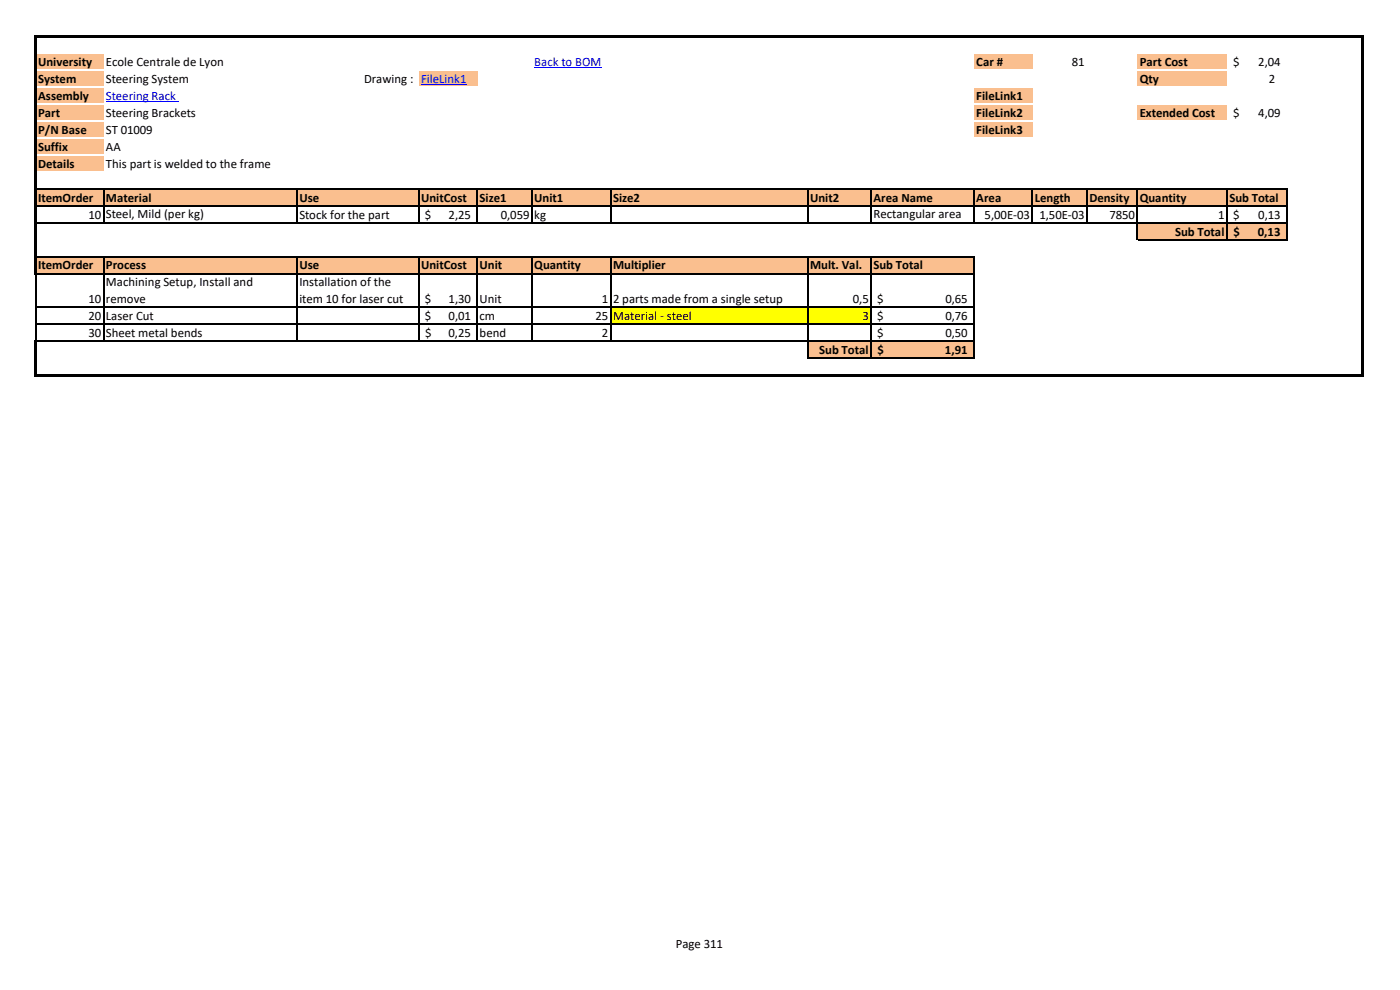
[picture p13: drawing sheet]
<svg xmlns="http://www.w3.org/2000/svg" width="297mm" height="210mm" viewBox="0 0 297 210" stroke-linecap="round" stroke-linejoin="round" font-family="sans-serif">
<defs><g id="words">
<g font-size="2.7">
<text x="8.1" y="14">University</text>
<text x="8.1" y="17.6">System</text>
<text x="22.5" y="14">Ecole Centrale de Lyon</text>
<text x="22.5" y="17.6">Steering System</text>
<text x="77.2" y="17.6">Drawing :</text>
<text x="207.1" y="14">Car #</text>
<text x="227.4" y="14">81</text>
<text x="241.8" y="14">Part Cost</text>
<text x="241.8" y="17.6">Qty</text>
<text x="261.6" y="14">$</text>
<text x="266.9" y="14">2,04</text>
<text x="269.2" y="17.6">2</text>
<text x="8.1" y="21.2">Assembly</text>
<text x="207.1" y="21.2">FileLink1</text>
<text x="8.1" y="24.8">Part</text>
<text x="8.1" y="28.4">P/N Base</text>
<text x="22.5" y="24.8">Steering Brackets</text>
<text x="22.5" y="28.4">ST 01009</text>
<text x="207.1" y="24.8">FileLink2</text>
<text x="207.1" y="28.4">FileLink3</text>
<text x="241.8" y="24.8">Extended Cost</text>
<text x="261.6" y="24.8">$</text>
<text x="266.9" y="24.8">4,09</text>
<text x="8.1" y="32">Suffix</text>
<text x="8.1" y="35.6">Details</text>
<text x="22.5" y="32">AA</text>
<text x="22.5" y="35.6">This part is welded to the frame</text>
<text x="8.1" y="42.8">ItemOrder</text>
<text x="18.8" y="46.4">10</text>
<text x="22.5" y="42.8">Material</text>
<text x="22.5" y="46.3">Steel, Mild (per kg)</text>
<text x="63.5" y="42.8">Use</text>
<text x="63.5" y="46.4">Stock for the part</text>
<text x="89.3" y="42.8">UnitCost</text>
<text x="90.1" y="46.4">$</text>
<text x="95.2" y="46.4">2,25</text>
<text x="101.7" y="42.8">Size1</text>
<text x="106.2" y="46.4">0,059</text>
<text x="113.3" y="42.8">Unit1</text>
<text x="113.3" y="46.4">kg</text>
<text x="130.1" y="42.8">Size2</text>
<text x="171.9" y="42.8">Unit2</text>
<text x="185.3" y="42.8">Area Name</text>
<text x="185.3" y="46.3">Rectangular area</text>
<text x="207.1" y="42.8">Area</text>
<text x="208.9" y="46.4">5,00E-03</text>
<text x="219.5" y="42.8">Length</text>
<text x="220.5" y="46.4">1,50E-03</text>
<text x="231.1" y="42.8">Density</text>
<text x="235.4" y="46.4">7850</text>
<text x="241.8" y="42.8">Quantity</text>
<text x="258.4" y="46.4">1</text>
<text x="260.8" y="42.8">Sub Total</text>
<text x="261.6" y="46.4">$</text>
<text x="266.9" y="46.4">0,13</text>
<text x="249.3" y="50">Sub Total</text>
<text x="261.7" y="50">$</text>
<text x="266.9" y="50">0,13</text>
<text x="8.1" y="57.2">ItemOrder</text>
<text x="22.5" y="57.2">Process</text>
<text x="63.5" y="57.2">Use</text>
<text x="89.3" y="57.2">UnitCost</text>
<text x="101.7" y="57.2">Unit</text>
<text x="113.3" y="57.2">Quantity</text>
<text x="130.1" y="57.2">Multiplier</text>
<text x="171.9" y="57.2">Mult. Val.</text>
<text x="185.3" y="57.2">Sub Total</text>
<text x="18.8" y="64.3">10</text>
<text x="22.5" y="60.6">Machining Setup, Install and</text>
<text x="22.5" y="64.2">remove</text>
<text x="63.5" y="60.6">Installation of the</text>
<text x="63.5" y="64.2">item 10 for laser cut</text>
<text x="90.1" y="64.3">$</text>
<text x="95.2" y="64.3">1,30</text>
<text x="101.7" y="64.2">Unit</text>
<text x="127.7" y="64.3">1</text>
<text x="130.1" y="64.3">2 parts made from a single setup</text>
<text x="180.9" y="64.3">0,5</text>
<text x="186.1" y="64.3">$</text>
<text x="200.6" y="64.3">0,65</text>
<text x="18.8" y="67.9">20</text>
<text x="18.8" y="71.5">30</text>
<text x="22.5" y="67.8">Laser Cut</text>
<text x="22.5" y="71.4">Sheet metal bends</text>
<text x="90.1" y="67.9">$</text>
<text x="90.2" y="71.5">$</text>
<text x="95.1" y="71.5">0,25</text>
<text x="95.2" y="67.9">0,01</text>
<text x="101.7" y="67.8">cm</text>
<text x="101.7" y="71.4">bend</text>
<text x="126.3" y="67.9">25</text>
<text x="127.7" y="71.5">2</text>
<text x="130.1" y="67.8">Material - steel</text>
<text x="182.9" y="67.9">3</text>
<text x="186.1" y="67.9">$</text>
<text x="186.1" y="71.5">$</text>
<text x="200.6" y="67.9">0,76</text>
<text x="200.6" y="71.5">0,50</text>
<text x="173.8" y="75.1">Sub Total</text>
<text x="186.2" y="75.1">$</text>
<text x="200.5" y="75.1">1,91</text>
<text x="143.4" y="201.2">Page 311</text>
</g>
<g font-size="2.7" fill="#00f">
<text x="89.3" y="17.6">FileLink1</text>
<text x="113.3" y="14">Back to BOM</text>
<text x="22.5" y="21.2">Steering Rack</text>
</g>
</g></defs>
<g fill="#fabf8f">
<path d="M7.7 11.3h14.3v3.6h-14.3z" fill-rule="evenodd"/>
<path d="M206.6 11.3h12.5v3.6h-12.5z" fill-rule="evenodd"/>
<path d="M241.3 11.3h19v3.6h-19z" fill-rule="evenodd"/>
<path d="M7.7 14.9h14.3v3.6h-14.3z" fill-rule="evenodd"/>
<path d="M88.8 14.9h12.5v3.6h-12.5z" fill-rule="evenodd"/>
<path d="M241.3 14.9h19v3.6h-19z" fill-rule="evenodd"/>
<path d="M7.7 18.5h14.3v7.2h-14.3z" fill-rule="evenodd"/>
<path d="M206.6 18.5h12.5v7.2h-12.5z" fill-rule="evenodd"/>
<path d="M241.3 22.1h19v3.6h-19z" fill-rule="evenodd"/>
<path d="M7.7 25.7h14.3v3.6h-14.3z" fill-rule="evenodd"/>
<path d="M206.6 25.7h12.5v3.6h-12.5z" fill-rule="evenodd"/>
<path d="M7.7 29.3h14.3v7.2h-14.3z" fill-rule="evenodd"/>
<path d="M7.7 40.1h265.3v3.6h-265.3z" fill-rule="evenodd"/>
<path d="M241.3 47.3h31.7v3.6h-31.7z" fill-rule="evenodd"/>
<path d="M7.7 54.4h199v3.7h-199z" fill-rule="evenodd"/>
</g>
<path d="M129.6 65.2h55.3v3.7h-55.3z" fill-rule="evenodd" fill="#ff0"/>
<path d="M171.3 72.4h35.4v3.6h-35.4z" fill-rule="evenodd" fill="#fabf8f"/>
<path d="M89.3 17.9h9.7M113.3 14.4h14.3M22.5 21.6h15.4" fill="none" stroke="#00f" stroke-width=".21"/>
<g fill="#fff">
<path d="M7.8 11.1h14.2v.3h-14.2z" fill-rule="evenodd"/>
<path d="M206.6 11.1h12.5v.3h-12.5z" fill-rule="evenodd"/>
<path d="M7.8 14.7h14.2v.3h-14.2z" fill-rule="evenodd"/>
<path d="M88.8 14.7h12.5v.3h-12.5z" fill-rule="evenodd"/>
<path d="M206.6 14.7h12.5v.3h-12.5z" fill-rule="evenodd"/>
<path d="M7.8 18.3h14.2v.3h-14.2z" fill-rule="evenodd"/>
<path d="M88.8 18.3h12.5v.3h-12.5z" fill-rule="evenodd"/>
<path d="M206.6 18.3h12.5v.3h-12.5z" fill-rule="evenodd"/>
<path d="M7.8 21.9h14.2v.3h-14.2z" fill-rule="evenodd"/>
<path d="M88.8 21.9h12.5v.3h-12.5z" fill-rule="evenodd"/>
<path d="M206.6 21.9h12.5v.3h-12.5z" fill-rule="evenodd"/>
<path d="M7.8 25.5h14.2v.3h-14.2z" fill-rule="evenodd"/>
<path d="M88.8 25.5h12.5v.3h-12.5z" fill-rule="evenodd"/>
<path d="M206.6 25.5h12.5v.3h-12.5z" fill-rule="evenodd"/>
<path d="M7.8 29.1h14.2v.3h-14.2z" fill-rule="evenodd"/>
</g>
<g fill="none" stroke="#000" stroke-width=".25">
<path d="M7.6 58.2v14.1M22 40.2v7.2M22 54.6v17.9M63 40.2v7.2M63 54.6v17.9M88.8 40.2v7.2M88.8 54.6v17.9M101.2 40.2v7.2M101.2 54.6v17.9M112.8 40.2v7.2M112.8 54.6v17.9M129.6 40.2v7.2"/>
<path d="M129.6 54.6v17.9M171.3 40.2v7.2M171.3 54.6v21.5M184.8 40.2v7.2M184.8 54.6v21.5M206.6 40.2v7.2M206.6 54.6v21.5M219 40.2v7.2M230.6 40.2v7.2M241.3 40.2v10.8M260.3 40.2v10.8M273 40.2v10.8"/>
</g>
<g fill="#000">
<path d="M7.8 7.5h281.5v.4h-281.5z" fill-rule="evenodd"/>
<path d="M7.4 7.5h.4v50.7h-.4z" fill-rule="evenodd"/>
<path d="M7.4 72.3h.4v7.7h-.4z" fill-rule="evenodd"/>
<path d="M288.9 7.9h.4v72.1h-.4z" fill-rule="evenodd"/>
</g>
<g fill="#fff">
<path d="M241.3 11.1h19v.3h-19z" fill-rule="evenodd"/>
<path d="M241.3 14.7h19v.3h-19z" fill-rule="evenodd"/>
<path d="M241.3 18.3h19v.3h-19z" fill-rule="evenodd"/>
<path d="M241.3 21.9h19v.3h-19z" fill-rule="evenodd"/>
<path d="M241.3 25.5h19v.3h-19z" fill-rule="evenodd"/>
<path d="M206.6 29.1h12.5v.3h-12.5z" fill-rule="evenodd"/>
<path d="M7.8 32.7h14.2v.3h-14.2z" fill-rule="evenodd"/>
<path d="M7.8 36.3h14.2v.3h-14.2z" fill-rule="evenodd"/>
</g>
<path d="M7.8 40.1h265.3M7.8 43.7h265.3M7.8 47.3h265.3M7.8 54.4h198.9M7.8 58h198.9M241.4 50.8h31.7M7.7 68.8h199M7.8 72.4h198.9M171.5 76h35.2" fill="none" stroke="#000" stroke-width=".25"/>
<path d="M7.7 65.2h199" fill="none" stroke="#000" stroke-width=".26"/>
<path d="M7.8 79.5h281.5v.5h-281.5z" fill-rule="evenodd" fill="#000"/>
<use href="#words"/>
</svg>
